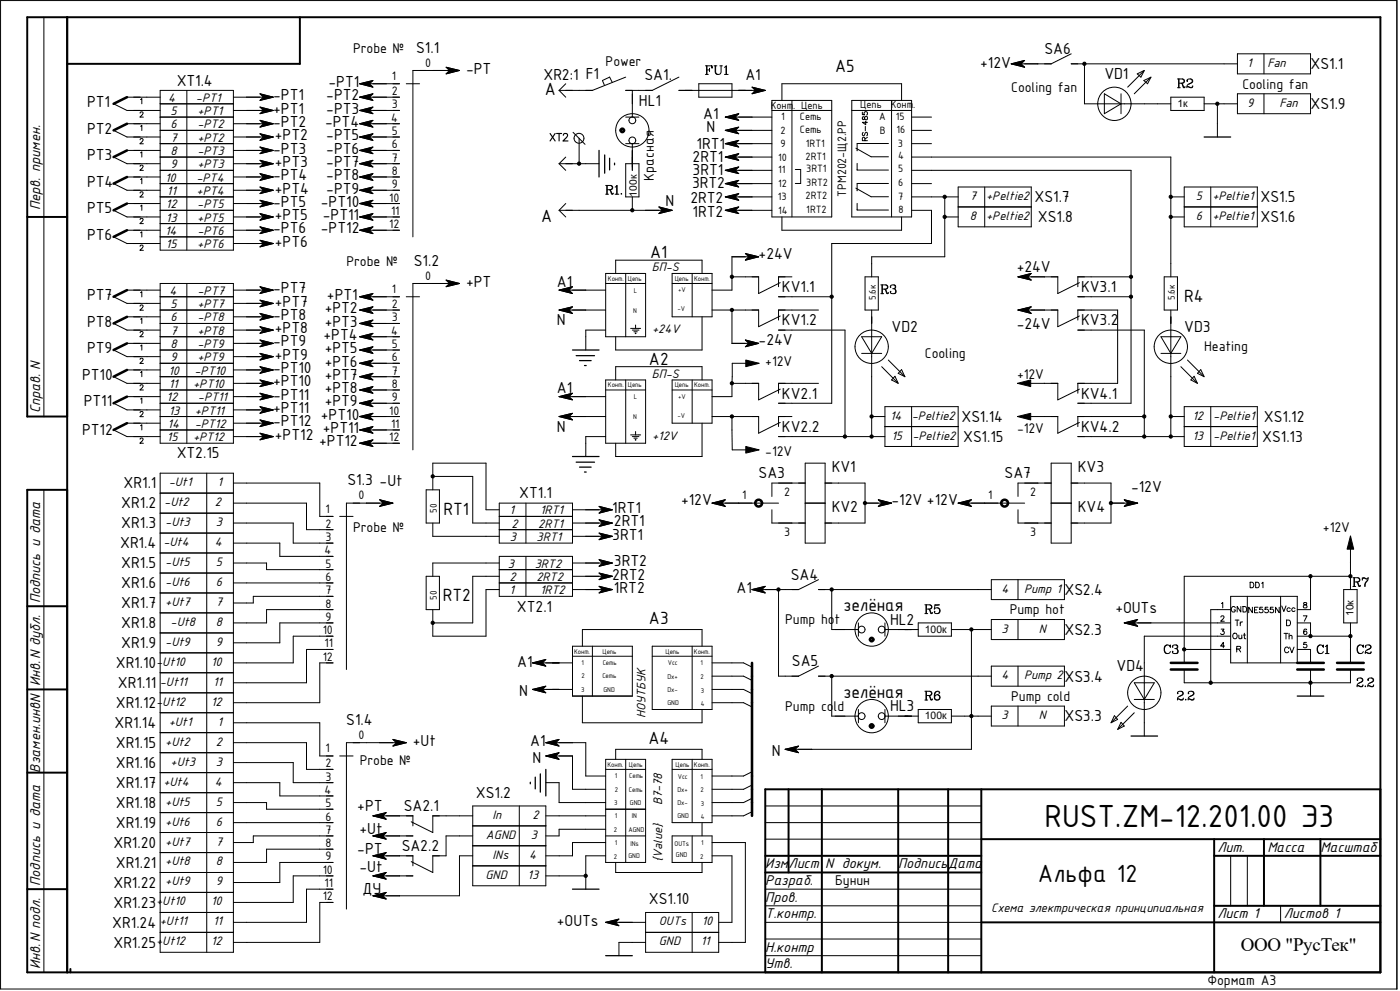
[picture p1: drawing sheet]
<svg xmlns="http://www.w3.org/2000/svg" width="420mm" height="297mm" viewBox="0 0 420 297" stroke-linecap="round" stroke-linejoin="round" font-family="sans-serif">
<defs><g id="words">
<text font-size="10.3" x="313.4" y="247.8">RUST.ZM-12.201.00 Э3</text>
<text font-size="8" x="311.4" y="264.4">Альфа 12</text>
<g font-size="5.7">
<text x="250.6" y="21.6">A5</text>
<text x="163.4" y="28.6">A</text>
<text x="162.4" y="66.5">A</text>
<text x="195.1" y="77.5">A1</text>
<text x="355.3" y="90.5">R4</text>
<text x="194.7" y="109.3">A2</text>
<text x="133.1" y="154.3">RT1</text>
<text x="132.8" y="180.2">RT2</text>
<text x="253" y="183.2">зелёная</text>
<text x="194.7" y="187.2">A3</text>
<text x="253" y="209.1">зелёная</text>
<text x="194.5" y="223.1">A4</text>
<text x="372.2" y="285">ООО &quot;РусТек&quot;</text>
</g>
<g font-size="5.2">
<text x="313.4" y="16.1">SA6</text>
<text x="139.8" y="22.1">-PT</text>
<text x="294" y="20.2">+12V</text>
<text x="331.3" y="23.7">VD1</text>
<text x="393.1" y="20.7">XS1.1</text>
<text x="53" y="25.7">XT1.4</text>
<text x="98.6" y="26.1">-PT1</text>
<text x="163" y="24.1">XR2:1 F1</text>
<text x="193.3" y="24.1">SA1.</text>
<text x="223.6" y="24.1">A1</text>
<text x="26.1" y="32">PT1</text>
<text x="82" y="30.1">-PT1</text>
<text x="82" y="34">+PT1</text>
<text x="97.9" y="34">-PT3</text>
<text x="97.9" y="30.1">-PT2</text>
<text x="191.7" y="31.7">HL1</text>
<text x="211" y="35.6">A1</text>
<text x="393.1" y="32.7">XS1.9</text>
<text x="26.1" y="40">PT2</text>
<text x="82" y="38">-PT2</text>
<text x="97.5" y="38">-PT4</text>
<text x="212" y="39.7">N</text>
<text x="82" y="46">-PT3</text>
<text x="82.5" y="42">+PT2</text>
<text x="97.9" y="46">-PT6</text>
<text x="97.9" y="42">-PT5</text>
<text x="209" y="44.5">1RT1</text>
<text x="26.1" y="48">PT3</text>
<text x="82" y="54">-PT4</text>
<text x="82.5" y="50">+PT3</text>
<text x="97.9" y="54">-PT8</text>
<text x="97.9" y="50">-PT7</text>
<text x="207.8" y="48.5">2RT1</text>
<text x="207.8" y="52.5">3RT1</text>
<text x="26.1" y="56">PT4</text>
<text x="82.5" y="58">+PT4</text>
<text x="97.9" y="58">-PT9</text>
<text x="207.6" y="56.5">3RT2</text>
<text x="26.1" y="64">PT5</text>
<text x="82" y="62">-PT5</text>
<text x="82.5" y="66">+PT5</text>
<text x="96.3" y="62">-PT10</text>
<text x="96.9" y="66">-PT11</text>
<text x="199.6" y="61.6">N</text>
<text x="207.1" y="61">2RT2</text>
<text x="207.8" y="65">1RT2</text>
<text x="310.3" y="60.6">XS1.7</text>
<text x="378.2" y="60.6">XS1.5</text>
<text x="26.1" y="71.9">PT6</text>
<text x="82" y="69.9">-PT6</text>
<text x="96.3" y="69.9">-PT12</text>
<text x="311.4" y="66.6">XS1.8</text>
<text x="378.2" y="66.6">XS1.6</text>
<text x="82.5" y="74">+PT6</text>
<text x="227.6" y="77.6">+24V</text>
<text x="124.2" y="79.6">S1.2</text>
<text x="305" y="81.6">+24V</text>
<text x="26.1" y="89.9">PT7</text>
<text x="82" y="87.9">-PT7</text>
<text x="98.1" y="89.9">+PT1</text>
<text x="139.8" y="85.9">+PT</text>
<text x="167.1" y="85.9">A1</text>
<text x="234.6" y="87.5">KV1.1</text>
<text x="324.3" y="87.5">KV3.1</text>
<text x="82" y="95.9">-PT8</text>
<text x="82.5" y="91.9">+PT7</text>
<text x="97.4" y="93.9">+PT2</text>
<text x="26.1" y="97.9">PT8</text>
<text x="82.5" y="99.9">+PT8</text>
<text x="97.1" y="101.9">+PT4</text>
<text x="97.4" y="97.9">+PT3</text>
<text x="167.1" y="97.5">N</text>
<text x="234.6" y="97.5">KV1.2</text>
<text x="267.5" y="99.5">VD2</text>
<text x="305" y="98.5">-24V</text>
<text x="324.3" y="97.5">KV3.2</text>
<text x="355.3" y="99.5">VD3</text>
<text x="26.1" y="105.8">PT9</text>
<text x="82" y="103.8">-PT9</text>
<text x="82.5" y="107.9">+PT9</text>
<text x="97.4" y="105.8">+PT5</text>
<text x="227.6" y="103.5">-24V</text>
<text x="24.6" y="113.8">PT10</text>
<text x="82" y="111.8">-PT10</text>
<text x="97.4" y="109.9">+PT6</text>
<text x="97.4" y="113.8">+PT7</text>
<text x="82" y="115.8">+PT10</text>
<text x="82" y="119.8">-PT11</text>
<text x="97.4" y="117.8">+PT8</text>
<text x="167.1" y="117.8">A1</text>
<text x="234.6" y="119.5">KV2.1</text>
<text x="324.3" y="119.5">KV4.1</text>
<text x="25.1" y="121.8">PT11</text>
<text x="82" y="123.8">+PT11</text>
<text x="96.3" y="125.8">+PT10</text>
<text x="97.4" y="121.8">+PT9</text>
<text x="24.6" y="130.3">PT12</text>
<text x="82" y="127.8">-PT12</text>
<text x="82.5" y="131.8">+PT12</text>
<text x="96.9" y="129.8">+PT11</text>
<text x="167.1" y="129.5">N</text>
<text x="234.6" y="129.5">KV2.2</text>
<text x="288.4" y="126.4">XS1.14</text>
<text x="324.3" y="129.5">KV4.2</text>
<text x="379.2" y="126.4">XS1.12</text>
<text x="53" y="137.4">XT2.15</text>
<text x="95.8" y="133.8">+PT12</text>
<text x="288.9" y="132.4">XS1.15</text>
<text x="378.7" y="132.4">XS1.13</text>
<text x="227.6" y="143.4">SA3</text>
<text x="249.5" y="141.4">KV1</text>
<text x="301.4" y="143.4">SA7</text>
<text x="323.3" y="141.4">KV3</text>
<text x="37" y="146.4">XR1.1</text>
<text x="104.2" y="145.4">S1.3 -Ut</text>
<text x="155.7" y="149.4">XT1.1</text>
<text x="339.3" y="147.4">-12V</text>
<text x="36.4" y="152.4">XR1.2</text>
<text x="183.7" y="153.7">1RT1</text>
<text x="204.3" y="151.4">+12V</text>
<text x="249.5" y="153.4">KV2</text>
<text x="267.5" y="151.4">-12V +12V</text>
<text x="323.3" y="153.4">KV4</text>
<text x="36.4" y="158.4">XR1.3</text>
<text x="183.7" y="161.7">3RT1</text>
<text x="184.2" y="157.7">2RT1</text>
<text x="36" y="164.3">XR1.4</text>
<text x="36.4" y="170.3">XR1.5</text>
<text x="183.7" y="173.7">2RT2</text>
<text x="184.2" y="169.7">3RT2</text>
<text x="237.2" y="173.7">SA4</text>
<text x="36.4" y="176.3">XR1.6</text>
<text x="184.2" y="177.7">1RT2</text>
<text x="220.9" y="177.8">A1</text>
<text x="319.3" y="178.3">XS2.4</text>
<text x="36.4" y="182.3">XR1.7</text>
<text x="155.1" y="183.3">XT2.1</text>
<text x="334.6" y="183.6">+OUTs</text>
<text x="36.4" y="188.3">XR1.8</text>
<text x="267" y="187.3">HL2</text>
<text x="319.3" y="190.3">XS2.3</text>
<text x="36.4" y="194.3">XR1.9</text>
<text x="34.7" y="200.2">XR1.10</text>
<text x="155.1" y="199.8">A1</text>
<text x="237.6" y="199.6">SA5</text>
<text x="334.9" y="201.3">VD4</text>
<text x="35.4" y="206.2">XR1.11</text>
<text x="155.8" y="208.7">N</text>
<text x="319.3" y="204.3">XS3.4</text>
<text x="34.7" y="212.2">XR1.12</text>
<text x="267" y="213.2">HL3</text>
<text x="34.4" y="218.2">XR1.14</text>
<text x="103.9" y="217.2">S1.4</text>
<text x="319.3" y="216.2">XS3.3</text>
<text x="34.7" y="224.2">XR1.15</text>
<text x="123.9" y="223.5">+Ut</text>
<text x="159.1" y="223.7">A1</text>
<text x="231.6" y="226.7">N</text>
<text x="34.7" y="230.2">XR1.16</text>
<text x="159.8" y="228.7">N</text>
<text x="34.7" y="236.2">XR1.17</text>
<text x="142.8" y="239.1">XS1.2</text>
<text x="34.7" y="242.1">XR1.18</text>
<text x="107.2" y="243">+PT</text>
<text x="121.2" y="243.1">SA2.1</text>
<text x="34.7" y="248.1">XR1.19</text>
<text x="107.9" y="250">+Ut</text>
<text x="34" y="254.1">XR1.20</text>
<text x="107.2" y="255.9">-PT</text>
<text x="120.5" y="255.1">SA2.2</text>
<text x="34.7" y="260.1">XR1.21</text>
<text x="107.9" y="261.5">-Ut</text>
<text x="34" y="266.1">XR1.22</text>
<text x="108.7" y="268.1">ДУ</text>
<text x="34" y="272.1">XR1.23</text>
<text x="194.6" y="271.1">XS1.10</text>
<text x="33.7" y="278">XR1.24</text>
<text x="167" y="277.4">+OUTs</text>
<text x="34" y="284">XR1.25</text>
</g>
<g font-size="4.6">
<text x="105.9" y="15.9">Probe № S1.1</text>
<text x="181.7" y="19.9">Power</text>
<text x="303.4" y="27.5">Cooling fan</text>
<text x="372.7" y="26.5">Cooling fan</text>
<text x="196.2" y="54.2" transform="rotate(-90 196.2 54.2)">Красная</text>
<text x="12" y="63" transform="rotate(-90 12 63)">Перв. примен.</text>
<text x="103.9" y="79.8">Probe №</text>
<text x="277.5" y="107.3">Cooling</text>
<text x="361.2" y="105.3">Heating</text>
<text x="229.6" y="109.6">+12V</text>
<text x="305.1" y="113.7">+12V</text>
<text x="12" y="123.9" transform="rotate(-90 12 123.9)">Справ. N</text>
<text x="305.1" y="129.6">-12V</text>
<text x="229.6" y="136.6">-12V</text>
<text x="105.9" y="159.5">Probe №</text>
<text x="396.8" y="159.5">+12V</text>
<text x="12" y="180.7" transform="rotate(-90 12 180.7)">Подпись и дата</text>
<text x="302.9" y="184.1">Pump hot</text>
<text x="235.5" y="187.1">Pump hot</text>
<text x="12" y="205.7" transform="rotate(-90 12 205.7)">Инв.N дубл.</text>
<text x="235.5" y="213">Pump cold</text>
<text x="303.4" y="210.1">Pump cold</text>
<text x="12" y="231.6" transform="rotate(-90 12 231.6)">Взамен.инв.N</text>
<text x="107.9" y="229.4">Probe №</text>
<text x="365.2" y="255.3">Лит.</text>
<text x="380.2" y="255.3">Масса</text>
<text x="396.1" y="255.3">Масштаб</text>
<text x="229.6" y="260.3">ИзмЛист</text>
<text x="247.5" y="260.3">N докум.</text>
<text x="269.5" y="260.3">ПодписьДата</text>
<text x="12" y="265.5" transform="rotate(-90 12 265.5)">Подпись и дата</text>
<text x="229.6" y="265.3">Разраб.</text>
<text x="250.5" y="265.3">Бунин</text>
<text x="229.6" y="270.3">Пров.</text>
<text x="229.6" y="275.2">Т.контр.</text>
<text x="365.2" y="275.2">Лист 1</text>
<text x="385.1" y="275.2">Листов 1</text>
<text x="229.6" y="285.2">Н.контр</text>
<text x="12" y="290.4" transform="rotate(-90 12 290.4)">Инв.N подл.</text>
<text x="229.6" y="290.2">Утв.</text>
<text x="362.2" y="295.2">Формат А3</text>
</g>
<g font-size="4">
<text x="127.5" y="20">0</text>
<text x="374.2" y="20">1</text>
<text x="380.2" y="20">Fan</text>
<text x="117.6" y="24">1</text>
<text x="117.6" y="28.5">2</text>
<text x="50.4" y="30.5">4</text>
<text x="51.2" y="34.5">5</text>
<text x="58.8" y="30.5">-PT1</text>
<text x="59.3" y="34.5">+PT1</text>
<text x="117.6" y="32.5">3</text>
<text x="374.2" y="32">9</text>
<text x="383.8" y="32">Fan</text>
<text x="51.1" y="38.5">6</text>
<text x="59.2" y="38.5">-PT2</text>
<text x="117.3" y="36.5">4</text>
<text x="117.6" y="40.5">5</text>
<text x="51.1" y="46.4">8</text>
<text x="51.1" y="42.5">7</text>
<text x="59.2" y="46.4">-PT3</text>
<text x="59.2" y="42.5">+PT2</text>
<text x="117.6" y="44.5">6</text>
<text x="51.1" y="50.5">9</text>
<text x="59.2" y="50.5">+PT3</text>
<text x="117.6" y="48.5">7</text>
<text x="117.6" y="52.5">8</text>
<text x="49.5" y="54.4">10</text>
<text x="50.1" y="58.4">11</text>
<text x="58.9" y="54.4">-PT4</text>
<text x="59" y="58.4">+PT4</text>
<text x="117.6" y="56.4">9</text>
<text x="253.8" y="59" transform="rotate(-90 253.8 59)">TPM202-Щ2.РР</text>
<text x="290.9" y="59.9">7 +Peltie2</text>
<text x="358.7" y="59.9">5</text>
<text x="363.7" y="59.9">+Peltie1</text>
<text x="49.8" y="62.4">12</text>
<text x="59.2" y="62.4">-PT5</text>
<text x="116.8" y="60.4">10</text>
<text x="117.3" y="64.4">11</text>
<text x="290.9" y="65.9">8</text>
<text x="295.9" y="65.9">+Peltie2</text>
<text x="358.7" y="65.9">6</text>
<text x="363.7" y="65.9">+Peltie1</text>
<text x="49.5" y="70.4">14</text>
<text x="49.8" y="66.4">13</text>
<text x="59.2" y="66.4">+PT5</text>
<text x="59.2" y="70.4">-PT6</text>
<text x="116.8" y="68.4">12</text>
<text x="49.8" y="74.4">15</text>
<text x="59.2" y="74.4">+PT6</text>
<text x="127.5" y="83.9">0</text>
<text x="195.5" y="81.4">БП-S</text>
<text x="50.9" y="88.3">4</text>
<text x="59.2" y="88.3">-PT7</text>
<text x="117.6" y="87.8">1</text>
<text x="51.1" y="92.3">5</text>
<text x="59.2" y="92.3">+PT7</text>
<text x="117.6" y="92.3">2</text>
<text x="51.1" y="100.3">7</text>
<text x="51.1" y="96.3">6</text>
<text x="59.2" y="100.3">+PT8</text>
<text x="59.2" y="96.3">-PT8</text>
<text x="117.3" y="100.3">4</text>
<text x="117.6" y="96.3">3</text>
<text x="195.7" y="99.8">+24V</text>
<text x="51.1" y="104.3">8</text>
<text x="59.2" y="104.3">-PT9</text>
<text x="117.6" y="104.3">5</text>
<text x="50.5" y="112.3">10</text>
<text x="51.1" y="108.3">9</text>
<text x="58.4" y="112.3">-PT10</text>
<text x="59.2" y="108.3">+PT9</text>
<text x="117.6" y="108.3">6</text>
<text x="117.6" y="112.3">7</text>
<text x="195.5" y="113.3">БП-S</text>
<text x="50.6" y="116.3">11</text>
<text x="58" y="116.3">+PT10</text>
<text x="117.6" y="116.3">8</text>
<text x="50" y="120.3">12</text>
<text x="50.6" y="124.2">13</text>
<text x="58.5" y="124.2">+PT11</text>
<text x="59.4" y="120.3">-PT11</text>
<text x="116.8" y="124.2">10</text>
<text x="117.6" y="120.3">9</text>
<text x="267" y="125.7">14</text>
<text x="273.5" y="125.7">-Peltie2</text>
<text x="357.7" y="125.7">12</text>
<text x="364" y="125.7">-Peltie1</text>
<text x="50.3" y="128.2">14</text>
<text x="58.4" y="128.2">-PT12</text>
<text x="117.3" y="128.2">11</text>
<text x="195.7" y="131.7">+12V</text>
<text x="267.5" y="131.7">15</text>
<text x="273.7" y="131.7">-Peltie2</text>
<text x="357.7" y="131.7">13</text>
<text x="364" y="131.7">-Peltie1</text>
<text x="50.1" y="132.2">15</text>
<text x="57.9" y="132.2">+PT12</text>
<text x="116.8" y="132.2">12</text>
<text x="50.6" y="145.7">-Ut1</text>
<text x="65.3" y="145.7">1</text>
<text x="107.6" y="149.7">0</text>
<text x="222.6" y="149.7">1</text>
<text x="235.2" y="148.6">2</text>
<text x="296.4" y="149.7">1</text>
<text x="309" y="148.6">2</text>
<text x="49.3" y="151.7">-Ut2</text>
<text x="64.4" y="151.7">2</text>
<text x="97.6" y="153.7">1</text>
<text x="152.9" y="154.2">1</text>
<text x="162" y="154.2">1RT1</text>
<text x="49.6" y="157.6">-Ut3</text>
<text x="64.7" y="157.6">3</text>
<text x="97.6" y="158.2">2</text>
<text x="153.4" y="158.2">2</text>
<text x="161.5" y="158.2">2RT1</text>
<text x="235.2" y="160.6">3</text>
<text x="309" y="160.6">3</text>
<text x="49" y="163.7">-Ut4</text>
<text x="64.5" y="163.7">4</text>
<text x="97.4" y="166.2">4</text>
<text x="97.6" y="162.1">3</text>
<text x="152.9" y="162.1">3</text>
<text x="161" y="162.1">3RT1</text>
<text x="49.6" y="169.6">-Ut5</text>
<text x="64.7" y="169.6">5</text>
<text x="97.6" y="170.1">5</text>
<text x="152.4" y="170.1">3</text>
<text x="160.4" y="170.1">3RT2</text>
<text x="49.6" y="175.6">-Ut6</text>
<text x="64.7" y="175.6">6</text>
<text x="97.6" y="174.1">6</text>
<text x="97.6" y="178.1">7</text>
<text x="152.9" y="174.1">2</text>
<text x="152.9" y="178.1">1</text>
<text x="160.9" y="174.1">2RT2</text>
<text x="162" y="178.1">1RT2</text>
<text x="300.4" y="177.6">4</text>
<text x="307.2" y="177.6">Pump 1</text>
<text x="49.6" y="181.6">+Ut7</text>
<text x="64.7" y="181.6">7</text>
<text x="97.6" y="182.1">8</text>
<text x="51.2" y="187.6">-Ut8</text>
<text x="64.8" y="187.6">8</text>
<text x="96.8" y="190.1">10</text>
<text x="97.6" y="186.1">9</text>
<text x="300.4" y="189.6">3</text>
<text x="311.6" y="189.6">N</text>
<text x="49.6" y="193.5">-Ut9</text>
<text x="64.7" y="193.5">9</text>
<text x="97.3" y="194.1">11</text>
<text x="46.9" y="199.6">-Ut10</text>
<text x="63.3" y="199.6">10</text>
<text x="96.8" y="198">12</text>
<text x="300.4" y="203.5">4</text>
<text x="307.2" y="203.5">Pump 2</text>
<text x="48" y="205.5">-Ut11</text>
<text x="63.9" y="205.5">11</text>
<text x="46.9" y="211.5">-Ut12</text>
<text x="63.3" y="211.5">12</text>
<text x="193.7" y="215.2" transform="rotate(-90 193.7 215.2)">НОУТБУК</text>
<text x="300.4" y="215.5">3</text>
<text x="311.6" y="215.5">N</text>
<text x="50.6" y="217.5">+Ut1</text>
<text x="65.3" y="217.5">1</text>
<text x="107.6" y="221.5">0</text>
<text x="49.6" y="223.5">+Ut2</text>
<text x="64.7" y="223.5">2</text>
<text x="97.6" y="225.5">1</text>
<text x="51.2" y="229.5">+Ut3</text>
<text x="64.8" y="229.5">3</text>
<text x="97.6" y="230">2</text>
<text x="97.6" y="234">3</text>
<text x="49" y="235.5">+Ut4</text>
<text x="64.5" y="235.5">4</text>
<text x="97.4" y="238">4</text>
<text x="49.6" y="241.4">+Ut5</text>
<text x="64.7" y="241.4">5</text>
<text x="97.6" y="241.9">5</text>
<text x="97.6" y="245.9">6</text>
<text x="147.8" y="245.4">In</text>
<text x="159.8" y="245.4">2</text>
<text x="198.7" y="241.4" transform="rotate(-90 198.7 241.4)">В7-78</text>
<text x="49.6" y="247.4">+Ut6</text>
<text x="64.7" y="247.4">6</text>
<text x="97.6" y="249.9">7</text>
<text x="145.8" y="251.4">AGND</text>
<text x="159.2" y="251.4">3</text>
<text x="49.6" y="253.4">+Ut7</text>
<text x="64.7" y="253.4">7</text>
<text x="97.6" y="257.9">9</text>
<text x="97.6" y="253.9">8</text>
<text x="147.8" y="257.4">INs</text>
<text x="158.8" y="257.4">4</text>
<text x="49.6" y="259.4">+Ut8</text>
<text x="64.7" y="259.4">8</text>
<text x="96.8" y="261.9">10</text>
<text x="145.7" y="263.4">GND</text>
<text x="158.3" y="263.4">13</text>
<text x="198.7" y="258.5" transform="rotate(-90 198.7 258.5)">{Value}</text>
<text x="49.6" y="265.4">+Ut9</text>
<text x="64.7" y="265.4">9</text>
<text x="96.8" y="269.9">12</text>
<text x="97.3" y="265.9">11</text>
<text x="46.9" y="271.4">+Ut10</text>
<text x="63.3" y="271.4">10</text>
<text x="297.4" y="273.3">Схема электрическая принципиальная</text>
<text x="48" y="277.3">+Ut11</text>
<text x="63.9" y="277.3">11</text>
<text x="197.7" y="277.3">OUTs</text>
<text x="210.5" y="277.3">10</text>
<text x="46.9" y="283.3">+Ut12</text>
<text x="63.3" y="283.3">12</text>
<text x="197.7" y="283.3">GND</text>
<text x="210.3" y="283.3">11</text>
</g>
<g font-size="3.4">
<text x="231.2" y="32.6">Конт. Цепь</text>
<text x="240" y="35.9">Сеть</text>
<text x="258" y="32.5">Цепь</text>
<text x="267.2" y="32.5">Конт.</text>
<text x="234.1" y="40.3">2</text>
<text x="234.3" y="36.1">1</text>
<text x="240" y="40">Сеть</text>
<text x="263.7" y="36.1">A</text>
<text x="263.9" y="40.1">B</text>
<text x="268.7" y="36.1">15</text>
<text x="268.9" y="39.9">16</text>
<text x="234.1" y="44.2">9</text>
<text x="241.8" y="44.1">1RT1</text>
<text x="269.3" y="44.2">3</text>
<text x="269.4" y="47.8">4</text>
<text x="233.4" y="48.2">10</text>
<text x="233.4" y="51.9">11</text>
<text x="241.7" y="48">2RT1</text>
<text x="241.9" y="51.6">3RT1</text>
<text x="269.4" y="51.6">5</text>
<text x="233.3" y="59.9">13</text>
<text x="233.4" y="55.9">12</text>
<text x="241.7" y="59.5">2RT2</text>
<text x="241.9" y="55.8">3RT2</text>
<text x="269.4" y="55.8">6</text>
<text x="233.4" y="64">14</text>
<text x="241.9" y="63.8">1RT2</text>
<text x="269.4" y="60">7</text>
<text x="269.5" y="63.9">8</text>
</g>
<g font-size="3.1">
<text x="353.2" y="32">1к</text>
<text x="191" y="59" transform="rotate(-90 191 59)">100к</text>
<text x="262.7" y="90" transform="rotate(-90 262.7 90)">5.6к</text>
<text x="352.5" y="90" transform="rotate(-90 352.5 90)">5.6к</text>
<text x="131.1" y="153.8" transform="rotate(-90 131.1 153.8)">50</text>
<text x="131.1" y="179.7" transform="rotate(-90 131.1 179.7)">50</text>
<text x="406.1" y="184.7" transform="rotate(-90 406.1 184.7)">10к</text>
<text x="277.5" y="189.6">100к</text>
<text x="277.5" y="215.5">100к</text>
</g>
<g font-size="2.2">
<text x="182.4" y="84.2">Конт.</text>
<text x="188.3" y="84.1">Цепь</text>
<text x="190.1" y="87.8">L</text>
<text x="202.4" y="84.2">Цепь</text>
<text x="203.5" y="87.6">+V</text>
<text x="208.2" y="84.2">Конт.</text>
<text x="189.9" y="93.7">N</text>
<text x="203.3" y="93.3">-V</text>
<text x="182.4" y="116.1">Конт.</text>
<text x="188.3" y="116">Цепь</text>
<text x="190.1" y="119.7">L</text>
<text x="202.4" y="116.1">Цепь</text>
<text x="203.5" y="119.5">+V</text>
<text x="208.2" y="116.1">Конт.</text>
<text x="189.9" y="125.6">N</text>
<text x="203.3" y="125.2">-V</text>
<text x="172.2" y="196">Конт.</text>
<text x="180.7" y="196">Цепь</text>
<text x="199.6" y="196">Цепь</text>
<text x="208.2" y="196">Конт.</text>
<text x="174.4" y="199.2">1</text>
<text x="174.4" y="203.3">2</text>
<text x="180.7" y="203.3">Сеть</text>
<text x="180.8" y="199.2">Сеть</text>
<text x="200.2" y="203.5">Dx+</text>
<text x="200.4" y="199.4">Vcc</text>
<text x="210.1" y="199.4">1</text>
<text x="210.1" y="203.5">2</text>
<text x="174.3" y="207.3">3</text>
<text x="181" y="207.3">GND</text>
<text x="200.2" y="207.3">Dx-</text>
<text x="210.2" y="207.6">3</text>
<text x="200.2" y="211.4">GND</text>
<text x="210.2" y="211.5">4</text>
<text x="182.2" y="230">Конт.</text>
<text x="184.4" y="233.1">1</text>
<text x="188.7" y="230">Цепь</text>
<text x="188.8" y="233.1">Сеть</text>
<text x="202.6" y="230">Цепь</text>
<text x="203.3" y="233.3">Vcc</text>
<text x="208.2" y="230">Конт.</text>
<text x="210.1" y="233.3">1</text>
<text x="184.4" y="237.2">2</text>
<text x="188.7" y="237.2">Сеть</text>
<text x="203.2" y="237.4">Dx+</text>
<text x="210.1" y="237.4">2</text>
<text x="184.3" y="241.2">3</text>
<text x="184.4" y="245.3">1</text>
<text x="189" y="241.2">GND</text>
<text x="189.5" y="245.1">IN</text>
<text x="203.2" y="245.3">GND</text>
<text x="203.2" y="241.2">Dx-</text>
<text x="210.2" y="241.5">3</text>
<text x="210.2" y="245.4">4</text>
<text x="184.1" y="249.4">2</text>
<text x="188.6" y="249.5">AGND</text>
<text x="184.1" y="257.3">2</text>
<text x="184.4" y="253.3">1</text>
<text x="188.5" y="257.3">GND</text>
<text x="189.1" y="253.6">INs</text>
<text x="202.4" y="253.5">OUTs</text>
<text x="202.8" y="256.8">GND</text>
<text x="210.1" y="257.3">2</text>
<text x="210.4" y="253.3">1</text>
</g>
</g></defs>
<g fill="none" stroke="#000" stroke-width=".3">
<path d="M.2 .2h418.9v296.2h-418.9zM13.2 5.2v119.6M211.6 19.7h2v.7l-.1-.7M212 19.7v2.6M212.1 19.7v2.6M214.2 19.7h.9M214.5 19.7v1.9a.91 .91 0 0 0 .9 .7 .91 .91 0 0 0 .9-.7v-1.9M214.7 19.7v1.9l.1 .4 .5 .3M215.9 19.7h.8M217.8 19.8v2.5M303.4 19.1l4 1.1M307.4 18.1l-4 1"/>
<path d="M321.4 16.1l-6.1 3h-11.9M321.4 19.1h49.8M325.3 19.1v12h25.9M371.2 16.1h21.9v6h-21.9zM379.2 16.1v6M34.1 39.1l4 2h9.9M34.1 31.1l4 2h9.9M38.1 37.1h9.9M38.1 29.1h9.9M42 33.9l.3-.4 .6 .3-.2 .6-.7 .7h1M42.2 37.8l.3-.3v1.6M42.2 29.8l.3-.3v1.6"/>
<path d="M48 27.1h22v47.9h-22zM48 31.1h22M48 35.1h22M48 39.1h22M56 27.1v47.9M70 37.1h12M70 29.1h12M70 33.1h12M78 36.1l4 1M78 28.1l4 1M78 32.1l4 1M82 37.1l-4 1"/>
<path d="M82 29.1l-4 1M82 33.1l-4 1M107.9 37.1h11.9M107.9 29.1h11.9M107.9 33.1h11.9M107.9 37.1l4 1M107.9 25.1h11.9M107.9 25.1l4 1M107.9 33.1l4 1M107.9 29.1l4 1M111.9 36.1l-4 1M111.9 24.1l-4 1"/>
<path d="M111.9 32.1l-4 1M111.9 28.1l-4 1M121.9 25.1h4M133.8 20.2l4 .9M137.8 21.1h-13.9v49.9M137.8 21.1l-4 1M167.7 27.1l2 2M169.7 25.1l-2 2M171.9 39.7l3.6 3.6M183.7 24.7l-.8-1.6-2.2 1 .6 1.4M187.7 23.1l-10 4h-10M187.7 35.1h4"/>
<path d="M189.7 27.1v8M203.7 23.1l-8 4h-8M203.7 27.1h25.9M209.6 25.1h10v4h-10zM211.6 22.3h.9M212.1 21h.8M212.9 20.4v1.1M217.3 20.2l.6-.5v2.6M217.3 22.3h1.1M217.6 35.1h14M217.6 35.1l4 1M217.6 39.1h14"/>
<path d="M217.6 39.1l4 1M221.6 34.1l-4 1M221.6 38.1l-4 1M225.6 26.1l4 1M229.6 27.1l-4 1M231.6 30.1h17.9v34.9h-17.9zM231.6 33.1h17.9M234.6 30.1v-5h35.9v5M237.6 30.1v34.9M255.5 30.1h18v34.9h-18zM255.5 33.1h18M258.7 33.6v.7l.7 .1a.55 .55 0 0 1-.1-.8 .55 .55 0 0 1 .8 .1 .55 .55 0 0 1-.1 .8"/>
<path d="M258.8 35.1l-.1 .5 .4 .3 .6-1a.51 .51 0 0 1 .5 .5 .51 .51 0 0 1-.5 .5l-.5-.8zM259 39.7l-.3 .3 .1 .6h.4l.4-.8 .4-.1 .2 .3-.2 .7M259.6 37.9v1.3M259.7 36.3v1.1l-1-.7h1.5M267.5 30.1v34.9M273.5 35.1h5.9M273.5 39.1h5.9M331.3 28.1l5 3-5 3zM336.3 28.1v6M343.1 21.2l-1.9 .9 1.1 1 1-2-5 5M345.1 23.2l-1.9 .9 1.1 1 1-2-5 5M351.2 29.1h10v4h-10z"/>
<path d="M353.2 26.3h.9M353.2 23.7h1.5l.6 .5-.2 .6-1.4 .1M353.6 23.7v2.6M353.7 23.7v2.6M354.3 24.9l.4 .3 .4 .9h.4M354.6 25.1l.4 1.1 .3 .1 .2-.3M354.7 23.7l.5 .5-.1 .5-.4 .2M356.2 24.2l.1 .1h-.2a.88 .88 0 0 1 .9-.7 .88 .88 0 0 1 .8 .8l-.5 .5a1.24 1.24 0 0 0-1.2 1.4M357.2 23.7l.3 .2 .2 .5-1 .8M357.8 26l-.4 .2-1-.2-.3 .1M357.8 25.7l-.3 .6-1.1-.3M361.2 31.1h10"/>
<path d="M365.2 31.1v10M371.2 28.1h21.9v6h-21.9zM379.2 28.1v6M34.1 47.1l4 2h9.9M34.1 55l4 2h9.9M38.1 45.1h9.9M38.1 53h9.9M42 41.9l.3-.4 .6 .3-.2 .6-.7 .7h1M42 49.9l.3-.4 .6 .3-.2 .5-.7 .8h1M42 57.9l.3-.4 .6 .3-.2 .5-.7 .8h1M42.2 45.8l.3-.3v1.6M42.2 53.8l.3-.3v1.6"/>
<path d="M48 59h22M48 43.1h22M48 47.1h22M48 51.1h22M48 55h22M70 49.1h12M70 41.1h12M70 45.1h12M70 53h12M70 57h12M78 40.1l4 1M78 44.1l4 1"/>
<path d="M78 48l4 1.1M78 52l4 1M78 56l4 1M82 41.1l-4 1M82 45.1l-4 1M82 49.1l-4 .9M82 53l-4 1.1M82 57l-4 1M107.9 49.1h11.9M107.9 41.1h11.9M107.9 45.1h11.9M107.9 53h11.9"/>
<path d="M107.9 57h11.9M107.9 53l4 1.1M107.9 49.1l4 .9M107.9 45.1l4 1M107.9 41.1l4 1M107.9 57l4 1M111.9 52l-4 1M111.9 48l-4 1.1M111.9 44.1l-4 1M111.9 40.1l-4 1M111.9 56l-4 1M167.7 49.1h12"/>
<path d="M167.7 49.1l2 2M169.7 47.1l-2 2M173.7 41.4v7.7M181.7 58.2h.8M181.7 55.6h1.5l.6 .5-.2 .6-1.4 .2M182 55.6v2.6M182.2 55.6v2.6M182.8 56.9l.4 .2 .5 1 .2-.1M183 57l.4 1.1 .4 .1 .1-.3M183.2 55.6l.5 .5-.1 .5-.4 .3M184.5 56.1l.6-.5v2.6M184.5 58.2h1.1"/>
<path d="M185 55.7v2.5M186.4 58v.2zM187.7 49.1h4v9.9h-4zM187.7 43.1h4M189.7 43.1v8M189.7 59v4M217.6 59h14M217.6 43.1h14M217.6 43.1l4 1M217.6 47.1h14M217.6 47.1l4 .9M217.6 51.1h14"/>
<path d="M217.6 51.1l4 .9M217.6 55h14M217.6 55l4 1M217.6 59l4 1M221.6 42.1l-4 1M221.6 46.1l-4 1M221.6 50l-4 1.1M221.6 54.1l-4 .9M221.6 58l-4 1M238.6 50.8h1.6v4.2h-1.6M256.8 56.4l4.5 2.6h5.2M256.8 44.4l4.5 2.6h5.2"/>
<path d="M257.1 49v2h9.4M259.5 42.2l-.1-.9-.5-.1-.2 1h1.5M260.2 41.1l-.7 .6M266.5 43h-9.4v2.2M266.5 55h-9.4v2.2M273.5 47.1h77.7v35.9M273.5 51.1h65.8v69.8h-16M273.5 59h13.9M273.5 43.1h5.9M273.5 55h5.9M283.4 59v18h-21.9v6M287.4 56h22v12h-22z"/>
<path d="M295.4 56v12M351.2 59h4.1M355.3 56h21.9v12h-21.9zM363.2 56v12M34.1 71l4 2h9.9M34.1 63l4 2h9.9M38.1 69h9.9M38.1 61h9.9M42 73.8l.3-.4 .6 .3-.2 .6-.7 .7h1M42 65.8l.3-.4 .6 .3-.2 .6-.7 .7h1M42.2 69.8l.3-.3v1.5M42.2 61.8l.3-.3v1.5"/>
<path d="M48 63h22M48 67h22M48 71h22M70 69h12M70 73h12M70 61h12M70 65h12M78 72l4 1M78 68l4 1M78 64l4 1M78 60l4 1M82 73l-4 1"/>
<path d="M82 69l-4 1M82 65l-4 1M82 61l-4 1M107.9 69h11.9M107.9 61h11.9M107.9 65h11.9M107.9 65l4 1M107.9 69l4 1M107.9 61l4 1M111.9 64l-4 1M111.9 68l-4 1M111.9 60l-4 1"/>
<path d="M167.7 63h33.9M167.7 63l2 2M169.7 61l-2 2M197.7 62l3.9 1M201.6 63l-3.9 1M217.6 63h14M217.6 63l4 1M221.6 62l-4 1M223.6 76l4 1M227.6 77h-8v10h-6M227.6 77l-4 1M234.6 65v4h35.9v-4"/>
<path d="M257.1 61v1.9h9.4M273.5 63h5.9v10h-29.9v47.9h-15.9M283.4 65h4M287.4 62h22M351.2 65h4.1M355.3 62h21.9M34.1 96.9l4 2h9.9M34.1 88.9l4 2h9.9M38.1 95h9.9M38.1 87h9.9M42 99.7l.3-.3 .6 .3-.2 .5-.7 .7h1M42 91.8l.3-.4 .6 .3-.2 .5-.7 .8h1"/>
<path d="M42.2 95.7l.3-.3v1.5M42.2 87.7l.3-.3v1.6M48 92.9h22M48 85h22v47.8h-22zM48 88.9h22M48 96.9h22M56 85v47.8M70 95h12M70 98.9h12M70 87h12M70 90.9h12M78 97.9l4 1"/>
<path d="M78 93.9l4 1.1M78 85.9l4 1.1M78 90l4 .9M82 98.9l-4 1M82 95l-4 .9M82 87l-4 1M82 90.9l-4 1M107.9 92.9h11.9M107.9 88.9h11.9M107.9 96.9h11.9M107.9 96.9l4 1M107.9 88.9l4 1.1"/>
<path d="M107.9 92.9l4 1M111.9 95.9l-4 1M111.9 99.9l-4 1M111.9 88l-4 .9M111.9 91.9l-4 1M121.9 88.9h4M133.8 83.9l4 1.1M137.8 85h-13.9v49.8M137.8 85l-4 .9M167.7 92.9h14M167.7 87h14M167.7 92.9l4 1"/>
<path d="M167.7 87l4 1M171.7 91.9l-4 1M171.7 85.9l-4 1.1M181.7 98.9h-6v6M181.7 82h12v18.9h-12zM181.7 85h12M184.7 82v-4h25.9v4M187.7 82v18.9M189.2 98.4h3M189.7 98.9h2M190.2 99.4h1M190.7 97.4v1"/>
<path d="M201.6 82h12v13h-12zM201.6 85h12M207.6 82v13M210.6 95v9.9h-25.9v-4M213.6 92.9h14v5l6.5-3.2M219.6 92.9v10h8M219.6 83h8v5l6.5-3.3M233.6 98.9h19.9v32M233.6 88.9h15.9M237.6 83h-4v2.9M245.5 92.9h-11.9v3M259.5 83h4v9.9h-4z"/>
<path d="M261.5 92.9v38M264.2 85.4h1.5l.7 .5-.3 .6-1.4 .2M264.2 88h.9M264.6 85.4v2.6M264.7 85.4v2.6M265.3 86.7l.4 .2 .5 1 .3-.1M265.6 86.8l.4 1.1 .4 .1 .1-.3M265.7 85.4l.5 .5-.1 .5-.4 .3M267.2 85.9v.2l.1-.6a1 1 0 0 1 1.4 .3l-.1 .6-.8 .1M268.2 85.4l.4 .4-.2 .6-.2 .1a.75 .75 0 0 1 .6 .8 .75 .75 0 0 1-.6 .7l-.9-.1-.1-.6v.2M268.6 86.8a.77 .77 0 0 1-.4 1.2M305.4 92.9h11.9v5l6.5-3.2"/>
<path d="M305.4 83h11.9v5l6.5-3.3M305.4 92.9l4 1M305.4 83l4 .9M309.4 91.9l-4 1M309.4 82l-4 1M323.3 95.9v-3h12v22h-12v3M323.3 98.9h20v32M323.3 88.9h16M339.3 83h-16v2.9M349.2 83h4v9.9h-4zM351.2 92.9v38M34.1 112.9l4 2h9.9"/>
<path d="M34.1 104.9l4 2h9.9M38.1 102.9h9.9M38.1 118.9h9.9M38.1 110.9h9.9M42 107.7l.3-.3 .6 .3-.2 .5-.7 .7h1M42 115.7l.3-.4 .6 .3-.2 .6-.7 .7h1M42.2 103.7l.3-.3v1.5M42.2 119.6l.3-.3v1.6M42.2 111.6l.3-.3v1.6M48 104.9h22M48 108.9h22M48 112.9h22"/>
<path d="M48 116.9h22M48 100.9h22M70 114.9h12M70 102.9h12M70 106.9h12M70 118.9h12M70 110.9h12M78 109.9l4 1M78 105.9l4 1M78 113.9l4 1M78 101.9l4 1M78 117.9l4 1"/>
<path d="M82 110.9l-4 1M82 106.9l-4 1M82 114.9l-4 1M82 102.9l-4 1M82 118.9l-4 .9M107.9 104.9h11.9M107.9 104.9l4 1M107.9 108.9h11.9M107.9 108.9l4 1M107.9 112.9h11.9M107.9 112.9l4 1M107.9 116.9h11.9"/>
<path d="M107.9 116.9l4 1M107.9 100.9h11.9M107.9 100.9l4 1M111.9 103.9l-4 1M111.9 107.9l-4 1M111.9 111.9l-4 1M111.9 115.9l-4 1M111.9 119.8l-4 1.1M167.7 118.9h14M167.7 118.9l4 .9M171.7 117.9l-4 1M181.7 113.9h12v18.9h-12z"/>
<path d="M181.7 116.9h12M184.7 113.9v-4h25.9v4M187.7 113.9v18.9M201.6 113.9h12v12.9h-12zM201.6 116.9h12M207.6 113.9v12.9M219.6 114.9v4h-6M219.6 114.9h8v4.9l6.5-3.2M223.6 101.9l4 1M224.7 108.9h-5l-.1 6M227.6 102.9l-4 1M245.5 114.9h-11.9v3"/>
<path d="M258.5 100.9h6l-3 5zM258.5 105.9h6M264.5 109.9l5 5-2-1 1-1.1 .9 1.9M266.5 107.9l5 5-2-1 1-1.1 .9 1.9M308.3 114.9h9v4.9l6.5-3.2M348.3 100.9h5.9l-3 5zM348.3 105.9h5.9M354.2 109.9l5 5-1.9-1 .9-1.1 .9 1.9M356.2 107.9l5 5-2-1 1-1.1 .9 1.9M34.1 128.9l4 2h9.9M34.1 120.9l4 2h9.9M38.1 126.8h9.9"/>
<path d="M42 123.7l.3-.4 .6 .3-.2 .6-.7 .7h1M42 131.7l.3-.4 .6 .3-.2 .5-.7 .7h1M42.2 127.6l.3-.3v1.6M48 124.8h22M48 120.9h22M48 128.9h22M70 130.9h12M70 122.9h12M70 126.8h12M78 129.8l4 1.1M78 125.9l4 .9M78 121.9l4 1"/>
<path d="M82 130.9l-4 .9M82 126.8l-4 1M82 122.9l-4 1M107.9 124.8h11.9M107.9 120.9h11.9M107.9 132.8h11.9M107.9 132.8l4 1M107.9 124.8l4 1.1M107.9 128.9h11.9M107.9 128.9l4 .9M107.9 120.9l4 1M111.9 131.8l-4 1"/>
<path d="M111.9 123.9l-4 .9M111.9 127.8l-4 1.1M167.7 124.8h14M167.7 124.8l4 1.1M171.7 123.9l-4 .9M181.7 130.9h-6v5.9M189.2 130.3h3M189.7 130.9h2M190.2 131.3h1M190.7 129.3v1M210.6 126.8v10h-25.9v-4M213.6 124.8h14v5l6.5-3.2"/>
<path d="M219.6 124.8l.1 10h5M233.6 130.9h31.9M237.6 124.8h-4v3M241.6 138.8h5.9v24h-5.9zM261.5 124.8h4M265.5 121.9h21.9v11.9h-21.9zM265.5 127.8h21.9M273.5 121.9v11.9M308.3 124.8h9v5l6.5-3.2M315.3 138.8h6.1v24h-6.1zM323.3 130.9h32M343.3 124.8h-20v3"/>
<path d="M351.2 124.8h4.1M355.3 121.9h21.9v11.9h-21.9zM355.3 127.8h21.9M363.2 121.9v11.9M13.2 146.8v144.6M48 141.8h22v143.6h-22zM48 153.8h22M48 147.8h22M48 159.8h22M62 141.8v143.6M70 150.8h21.9v7.9h8M70 156.8h18v6h11.9"/>
<path d="M70 144.8h25.9v10h4M101.9 154.8h4M113.9 149.8l4 1M117.9 150.8h-14v49.9M117.9 150.8l-4 1M127.8 146.8h4v10h-4zM129.8 146.8v-8h16v14h4M129.8 156.8v3.9h20M129.8 142.8h12v14h8M149.8 158.7h21.9M149.8 150.8h21.9v12h-21.9zM149.8 154.8h21.9"/>
<path d="M157.8 150.8v12M171.7 156.8h12M171.7 152.8h12M179.7 155.8l4 1M179.7 159.8l4 .9M179.7 151.8l4 1M183.7 156.8l-4 1M183.7 152.8l-4 1M213.6 150.8h20M213.6 150.8l4 1M217.6 149.8l-4 1M231.6 152.8v4h10"/>
<path d="M241.6 144.8h-10v4M241.6 150.8h5.9M247.5 144.8h12v12h-12M259.5 150.8h8M263.5 149.8l4 1M267.5 150.8l-4 1M287.4 150.8h20M287.4 150.8l4 1M291.4 149.8l-4 1M305.4 152.8v4h9.9M315.3 144.8h-9.9v4M315.3 150.8h6.1"/>
<path d="M321.4 144.8h11.9v12h-11.9M333.3 150.8h8M337.3 149.8l4 1M341.3 150.8l-4 1M48 165.7h22M48 171.7h22M48 177.7h22M70 168.7h10v2h19.9M70 162.8h13.9v4h16M70 174.7h29.9M99.9 178.7h-23.9v2h-6M127.8 172.7h4v10h-4z"/>
<path d="M149.8 168.7h-20v4M149.8 176.7h-4v14h-16v-8M149.8 166.8h21.9v11.9h-21.9zM149.8 172.7h-8v14h-12M149.8 170.7h21.9M149.8 174.7h21.9M157.8 166.8v11.9M171.7 168.7h12M171.7 172.7h12M171.7 176.7h12M171.7 160.7h12M179.7 171.7l4 1"/>
<path d="M179.7 167.7l4 1M179.7 175.7l4 1M183.7 172.7l-4 1M183.7 168.7l-4 1M183.7 176.7l-4 1M183.7 160.7l-4 1.1M225.6 176.7l4 1M229.6 175.7l-4 1M233.6 176.7v25.9h6l5.9-3M245.5 173.7l-5.9 3h-14M245.5 176.7h51.9M249.5 176.7v12h8"/>
<path d="M297.4 173.7h21.9v6h-21.9zM305.4 173.7v6M369.2 178.7h20v20h-20zM374.2 178.7v20M375 174.5h.6a.88 .88 0 0 1 .6 .8 .88 .88 0 0 1-.6 .8h-.6zM376.7 174.5h.5a.88 .88 0 0 1 .6 .8 .88 .88 0 0 1-.6 .8h-.5zM378.5 174.8l.4-.3v1.6M384.2 178.7v20M393.1 172.7v10h-3.9M403.1 176.7h4v10h-4zM405.1 163.7v13M405.1 172.7h-49.8v26"/>
<path d="M405.8 175.8h.9M405.8 173.1h1.5l.7 .6-.3 .6-1.4 .1M406.2 173.1v2.7M406.3 173.1v2.7M407 174.4l.3 .3 .5 1 .3-.1M407.2 174.5l.4 1.2 .4 .1 .1-.4M407.3 173.1l.5 .6-.1 .5-.4 .2M408.7 173.7l.3-.6 .9 .4h.3l.2-.4-.1 .8a2.14 2.14 0 0 0-.8 1.9M408.7 173.1v.8M408.8 173.4l.5-.1 .6 .2M410.3 173.9a1.89 1.89 0 0 0-.9 1.9M48 189.7h22"/>
<path d="M48 183.7h22M48 195.7h22M99.9 182.7h-19.9v4h-10M99.9 186.7h-16v6h-13.9M99.9 194.6h-8v10h-21.9M99.9 190.7h-11.9v8h-18M99.9 198.7h-4v11.9h-25.9M159.8 198.7h11.9M159.8 198.7l3.9 .9M163.7 197.7l-3.9 1M171.7 193.7h18v14.9h-18zM171.7 196.7h18"/>
<path d="M174.7 193.7v-5h35.9v5M177.7 193.7v14.9M195.7 193.7h17.9v18.9h-17.9zM195.7 196.7h17.9M207.6 193.7v18.9M213.6 198.7h9.5l2.5 1.2M257.5 186.7v4M265.5 188.7h10M265.5 186.7v4M275.5 186.7h9.9v4h-9.9zM277.5 181.3h1.4l.7 .5-.3 .6-1.4 .1M277.5 183.9h.8"/>
<path d="M277.8 181.3v2.6M277.9 181.3v2.6M278.6 182.5l.3 .3 .4 .9h.4M278.8 182.7l.4 1.1 .4 .1 .1-.3M278.9 181.3l.5 .5-.1 .5-.4 .2M280.5 181.4l1.3-.1h-1.3l-.2 1.2a.93 .93 0 0 1 1.4-.2 .93 .93 0 0 1 0 1.4 .93 .93 0 0 1-1.4-.3l.1-.2v.2M281.3 182.2a.91 .91 0 0 1 .6 .8 .91 .91 0 0 1-.6 .9M285.4 188.7h12M291.4 188.7v35.9h-55.9M297.4 185.7h21.9v6h-21.9zM297.4 199.6h21.9v6.1h-21.9zM305.4 185.7v6"/>
<path d="M305.4 199.6v6.1M337.3 186.7h31.9M337.3 186.7l4 1M341.3 185.7l-4 1M350.1 193.3a1.44 1.44 0 0 0-.8 1.3 1.44 1.44 0 0 0 .8 1.3M351 193.6l.1 .4v-.7l-.1 .3a.98 .98 0 0 0-1.1-.3 .98 .98 0 0 0-.6 1 1.14 1.14 0 0 0 .2 1.2 1.14 1.14 0 0 0 1.2 .3l.4-.5M351.8 193.8v.2l.1-.6a1.06 1.06 0 0 1 1.4 .2l-.1 .7-.8 .1M352.8 193.3l.4 .3-.1 .7-.3 .1a.75 .75 0 0 1 .6 .7 .75 .75 0 0 1-.6 .8l-.9-.1-.1-.6v.2M353.2 194.6a.77 .77 0 0 1-.4 1.3M355.3 194.6h13.9M366.3 185l.3-.4h.4l.2 .3-.2 .5-.8 .8h1.1M366.4 188.6h.8l-.5 .5a.55 .55 0 0 1 .4 .9 .55 .55 0 0 1-.9-.1"/>
<path d="M366.4 180.9l.4-.3v1.6M367.4 193.6h-1.2l.8-1.1v1.6M369.2 190.7h-25.9v29.9M369.2 182.7h-6v21.9M370.5 185.8h1.2M370.6 182.2a.61 .61 0 0 0-.7-.4 .61 .61 0 0 0-.5 .6 .69 .69 0 0 0 .2 .9 .69 .69 0 0 0 .9-.1l.1-.4h-.4M371 194.5l1-.1 .1-.6-1.1-.1v1.7M371.1 185.8v1.7M371.6 194.5l.6 .9M371.6 190.3l.1 1.1h.5l.3-.3M372.1 186.4v1.1M372.2 181.8v1.6l-1.1-1.6v1.6"/>
<path d="M372.5 190.3v1.1M372.7 186.4l-.4 .1-.2 .4M372.9 181.8h.5a.88 .88 0 0 1 .6 .8 .88 .88 0 0 1-.6 .8h-.5zM373 190.3h.6M373.3 189.8v1.3l.1 .3h.3M375.7 182v1.6l-1.1-1.6v1.6M376.3 182.8h.7M377.4 182h-1.1v1.6h1.1M378.8 182h-.8l-.1 .7a.6 .6 0 0 1 .9 0 .6 .6 0 0 1-.1 .9 .6 .6 0 0 1-.9-.3M380.4 182h-.8l-.1 .7a.6 .6 0 0 1 .9 0 .6 .6 0 0 1-.1 .9 .6 .6 0 0 1-.9-.3M381.9 182h-.8l-.1 .7a.6 .6 0 0 1 1 0 .6 .6 0 0 1-.2 .9 .6 .6 0 0 1-.8-.3M383.8 182v1.6l-1.1-1.6v1.6"/>
<path d="M384.5 181.6l.6 1.7 .7-1.7M385.2 189.8h1.1M385.8 189.8v1.7M386 185.8h.5a.89 .89 0 0 1 .7 .9 .89 .89 0 0 1-.7 .8h-.5zM386.6 194.4a.69 .69 0 0 0-1-.4 .69 .69 0 0 0-.2 1 .64 .64 0 0 0 .5 .6 .64 .64 0 0 0 .7-.4M386.7 190.7l.4-.3 .4 .1 .1 1M386.7 189.8v1.7M386.9 193.9l.7 1.7 .6-1.7M387.1 182.4a.54 .54 0 0 0-.8-.1 .54 .54 0 0 0 0 .8 .54 .54 0 0 0 .8-.1M388.5 182.4a.54 .54 0 0 0-.8-.1 .54 .54 0 0 0 0 .8 .54 .54 0 0 0 .8-.1M389.2 194.6h3.9v4.1M389.2 186.7h3.9v4"/>
<path d="M389.2 190.7h15.9M391 184.6h1.1l-.8 1.6M391.2 180.6v.5l.6 .3 .3 .3-.2 .5h-.7l-.2-.3 .2-.5 .8-.4-.1-.4zM391.9 192.5h-.7l-.1 .7a.58 .58 0 0 1 .9 0 .58 .58 0 0 1-.2 .9 .58 .58 0 0 1-.8-.3M392 188.8l-.1-.2a.81 .81 0 0 0-.9 .6 .81 .81 0 0 0 .5 1 .5 .5 0 0 0 .6-.5 .5 .5 0 0 0-.5-.5 .5 .5 0 0 0-.5 .5M396 193.3a1.44 1.44 0 0 0-.8 1.3 1.44 1.44 0 0 0 .8 1.3M396.9 193.7l.1 .3v-.7l-.1 .4a.96 .96 0 0 0-1.1-.4 .96 .96 0 0 0-.7 1 1.14 1.14 0 0 0 .3 1.2 1.14 1.14 0 0 0 1.2 .3l.4-.5M397.6 193.8l.6-.5v2.6M397.6 195.9h1.1M398.1 193.4v2.5M405.1 186.7v12M408 193.3a1.44 1.44 0 0 0-.8 1.3 1.44 1.44 0 0 0 .8 1.3"/>
<path d="M408.9 193.6l.1 .4v-.7l-.1 .3a.98 .98 0 0 0-1.1-.3 .98 .98 0 0 0-.7 1 1.14 1.14 0 0 0 .2 1.2 1.14 1.14 0 0 0 1.3 .3l.4-.5M409.7 193.8l.1 .1h-.2a.89 .89 0 0 1 .9-.6 .89 .89 0 0 1 .8 .7l-.5 .5a1.24 1.24 0 0 0-1.2 1.4M410.7 193.3l.4 .2 .1 .5-1 .8M411.3 195.5l-.4 .3-1-.3-.3 .2M411.3 195.3l-.2 .6-1.2-.4M48 219.6h22M48 213.6h22M48 201.6h22M48 207.6h22M70 216.6h25.9v10h4M159.8 206.6h11.9M159.8 206.6l3.9 1"/>
<path d="M163.7 205.7l-3.9 .9M174.7 208.6v8h35.9v-4M213.6 206.6h9.5l2.5 1.3M213.6 210.6h9.5l2.5 1.3M213.6 202.6h9.5l2.5 1.3M245.5 202.6h51.9M249.5 202.6v12h8M257.5 212.6v4M265.5 214.6h10M265.5 212.6v4M275.5 212.6h9.9v4h-9.9zM277.5 207.2h1.4l.7 .5-.3 .6-1.4 .1"/>
<path d="M277.5 209.8h.8M277.8 207.2v2.6M277.9 207.2v2.6M278.6 208.4l.3 .3 .5 1 .3-.1M278.8 208.6l.4 1.1 .4 .1 .1-.3M278.9 207.2l.5 .5-.1 .5-.4 .2M281.1 207.2a1.57 1.57 0 0 0-.1 2.6M281.3 208.2l.2 .1a.81 .81 0 0 1 .4 .8 .81 .81 0 0 1-.6 .7M281.8 207.6v.2l.1-.2a.9 .9 0 0 0-1.1-.3 .9 .9 0 0 0-.5 1v.8a.85 .85 0 0 0 1 .8 .85 .85 0 0 0 .6-1.1 .85 .85 0 0 0-1.1-.5l-.4 .7M285.4 214.6h12M297.4 211.6h21.9v6h-21.9zM305.4 211.6v6"/>
<path d="M338.3 211.6l-5 5 2-1-1-1.1-.9 1.9M340.3 204.6h6l-3 5zM340.3 209.6h6M340.3 213.6l-5 5 2-1-1-1.1-.9 1.9M353.3 207.7l.1 .1h-.2a.88 .88 0 0 1 1-.7 .88 .88 0 0 1 .8 .8l-.5 .5a1.24 1.24 0 0 0-1.3 1.4M354.3 207.2l.4 .2 .1 .5-1 .8M355 209.5l-.4 .2-1-.2-.4 .1M355 209.2l-.3 .6-1.1-.3M355.3 200.7v3.9h49.8v-3.9M355.7 209.6v.2zM356.5 207.7l.2 .1h-.3a.88 .88 0 0 1 1-.7 .88 .88 0 0 1 .8 .8l-.5 .5a1.24 1.24 0 0 0-1.3 1.4M357.5 207.2l.4 .2 .2 .5-1.1 .8"/>
<path d="M358.2 209.5l-.4 .2-1-.2-.4 .1M358.2 209.2l-.3 .6-1.1-.3M393.1 200.7v7.9M407.2 203.7l.1 .1h-.2a.88 .88 0 0 1 .9-.6 .88 .88 0 0 1 .9 .8l-.6 .5a1.24 1.24 0 0 0-1.2 1.3M408.2 203.2l.4 .3 .1 .5-1 .7M408.9 205.5l-.4 .2-1-.2-.4 .1M408.9 205.2l-.3 .6-1.1-.3M409.6 205.6v.2zM410.4 203.7l.1 .1h-.2a.88 .88 0 0 1 1-.6 .88 .88 0 0 1 .8 .8l-.5 .5a1.24 1.24 0 0 0-1.3 1.3M411.4 203.2l.4 .3 .1 .5-1 .7M412.1 205.5l-.4 .2-1-.2-.4 .1M412.1 205.2l-.3 .6-1.1-.3"/>
<path d="M48 225.6h22M48 231.6h22M48 237.6h22M70 234.6h13.9v3.9h16M70 228.6h18v6h11.9M70 222.6h21.9v8h8M101.9 226.6h4M117.9 221.6l4 1M121.9 222.6h-18v49.9M121.9 222.6l-4 1M163.7 234.6h4v5.9h14M163.7 226.6h8v10h10"/>
<path d="M163.7 222.6h12v10h6M163.7 226.6l4 1M163.7 222.6l4 1M167.7 225.6l-4 1M167.7 221.6l-4 1M181.7 230.6h12M181.7 227.6h12v30.9h-12zM184.7 227.6v-3h25.9v3M187.7 227.6v30.9M201.6 230.6h12M201.6 227.6h12v18.9h-12zM207.6 227.6v18.9"/>
<path d="M225.6 239.3l-2.5 1.2h-9.5M225.6 235.3l-2.5 1.3h-9.5M225.6 231.3l-2.5 1.3h-9.5M235.5 224.6l4.1 1M239.6 223.6l-4.1 1M48 249.5h22M48 243.5h22M48 255.5h22M70 240.5h10v2h19.9M70 246.5h29.9M99.9 254.5h-19.9v4h-10M99.9 250.5h-23.9v2h-6"/>
<path d="M99.9 258.5h-16v6h-13.9M111.9 256.5h12v3M111.9 244.5h12v3M111.9 250.5h12M111.9 250.5l4 1M111.9 256.5l4 1M111.9 244.5l4 1M115.9 249.5l-4 1M115.9 255.5l-4 1M115.9 243.5l-4 1M141.8 244.5h-12v5l-6.4-3.2M141.8 250.5h-8v6h-4v5l-6.4-3.3"/>
<path d="M141.8 256.5h-4v12h-25.9M141.8 241.6h21.9v23.9h-21.9zM141.8 259.5h21.9M141.8 253.5h21.9M141.8 247.5h21.9M155.8 241.6v23.9M163.7 244.5h18M181.7 252.5h-10v4h-8M181.7 256.5h-6v10M181.7 248.5h-14v2h-4M181.7 250.5h12M181.7 242.5h12"/>
<path d="M184.7 258.5v3h25.9v-3M201.6 250.5h12v8h-12zM207.6 250.5v8M210.6 246.5v4M213.6 256.5h6v19.9h-4M213.6 252.5h10v29.9h-8M225.6 243.3l-2.5 1.2h-9.5M229.6 246.5h64.8M229.6 241.6h64.8M229.6 251.5h64.8M369.2 256.5v15M374.2 256.5v15"/>
<path d="M48 279.4h22M48 273.5h22M48 261.5h22M48 267.5h22M99.9 266.5h-8v9.9h-21.9M99.9 270.5h-4v11.9h-25.9M99.9 262.5h-11.9v8h-18M111.9 262.5h12M111.9 262.5l4 1M111.9 268.5l4 1M115.9 261.5l-4 1M115.9 267.5l-4 1"/>
<path d="M163.7 262.5h12M181.7 276.4h12M181.7 276.4l4 1.1M185.7 275.5l-4 .9M193.7 273.5h21.9v11.9h-21.9zM193.7 279.4h21.9M207.6 273.5v11.9M229.6 266.5h64.8M229.6 276.4h64.8M229.6 271.5h64.8M384.2 271.5v4.9M193.7 282.4h-8v4"/>
<path d="M229.6 286.4h64.8M229.6 281.4h64.8"/>
<circle cx="189.7" cy="39.1" r="5"/>
<circle cx="189.7" cy="36.1" r="1.02"/>
<circle cx="334.3" cy="31.1" r="5"/>
<circle cx="173.7" cy="41.4" r="1.48"/>
<circle cx="189.7" cy="42.1" r="1.02"/>
<circle cx="190.7" cy="99.9" r=".08"/>
<circle cx="261.5" cy="103.9" r="5"/>
<circle cx="351.2" cy="103.9" r="5"/>
<circle cx="190.7" cy="131.8" r=".08"/>
<circle cx="258.5" cy="188.7" r="1.02"/>
<circle cx="261.5" cy="188.7" r="5"/>
<circle cx="264.5" cy="188.7" r="1.02"/>
<circle cx="370.5" cy="190.5" r=".77"/>
<circle cx="258.5" cy="214.6" r="1.02"/>
<circle cx="261.5" cy="214.6" r="5"/>
<circle cx="264.5" cy="214.6" r="1.02"/>
<circle cx="343.3" cy="207.6" r="5"/>
</g>
<g fill="#000" stroke="#000" stroke-width=".3">
<path d="M223.7 107.9l4.1 1-4.1 1zM305.2 114.9l4-1v2zM223.7 133.8l4.1 1-4.1 1zM305.2 124.8l4-.9v2zM405.1 160.6l1 4h-2z"/>
<path d="M303.4 19.1l4-1-1 1 1 1.1z" fill-rule="evenodd"/>
<path d="M78 36.1l4 1-4 1 1-1z" fill-rule="evenodd"/>
<path d="M78 28.1l4 1-4 1 1-1z" fill-rule="evenodd"/>
<path d="M78 32.1l4 1-4 1 1-1z" fill-rule="evenodd"/>
<path d="M107.9 37.1l4-1-1 1 1 1z" fill-rule="evenodd"/>
<path d="M107.9 25.1l4-1-1 1 1 1z" fill-rule="evenodd"/>
<path d="M107.9 33.1l4-1-1 1 1 1z" fill-rule="evenodd"/>
<path d="M107.9 29.1l4-1-1 1 1 1z" fill-rule="evenodd"/>
<path d="M133.8 20.2l4 .9-4 1 1-1z" fill-rule="evenodd"/>
<path d="M217.6 39.1l4-1-1 1 1 1z" fill-rule="evenodd"/>
<path d="M217.6 35.1l4-1-1 1 1 1z" fill-rule="evenodd"/>
<path d="M225.6 26.1l4 1-4 1 1-1z" fill-rule="evenodd"/>
<path d="M78 40.1l4 1-4 1 1-1z" fill-rule="evenodd"/>
<path d="M78 44.1l4 1-4 1 1-1z" fill-rule="evenodd"/>
<path d="M78 48l4 1.1-4 .9 1-.9z" fill-rule="evenodd"/>
<path d="M78 52l4 1-4 1.1 1-1.1z" fill-rule="evenodd"/>
<path d="M78 56l4 1-4 1 1-1z" fill-rule="evenodd"/>
<path d="M107.9 53l4-1-1 1 1 1.1z" fill-rule="evenodd"/>
<path d="M107.9 49.1l4-1.1-1 1.1 1 .9z" fill-rule="evenodd"/>
<path d="M107.9 45.1l4-1-1 1 1 1z" fill-rule="evenodd"/>
<path d="M107.9 41.1l4-1-1 1 1 1z" fill-rule="evenodd"/>
<path d="M107.9 57l4-1-1 1 1 1z" fill-rule="evenodd"/>
<path d="M217.6 43.1l4-1-1 1 1 1z" fill-rule="evenodd"/>
<path d="M217.6 47.1l4-1-1 1 1 .9z" fill-rule="evenodd"/>
<path d="M217.6 51.1l4-1.1-1 1.1 1 .9z" fill-rule="evenodd"/>
<path d="M217.6 55l4-.9-1 .9 1 1z" fill-rule="evenodd"/>
<path d="M217.6 59l4-1-1 1 1 1z" fill-rule="evenodd"/>
<path d="M78 72l4 1-4 1 1-1z" fill-rule="evenodd"/>
<path d="M78 68l4 1-4 1 1-1z" fill-rule="evenodd"/>
<path d="M78 64l4 1-4 1 1-1z" fill-rule="evenodd"/>
<path d="M78 60l4 1-4 1 1-1z" fill-rule="evenodd"/>
<path d="M107.9 65l4-1-1 1 1 1z" fill-rule="evenodd"/>
<path d="M107.9 69l4-1-1 1 1 1z" fill-rule="evenodd"/>
<path d="M107.9 61l4-1-1 1 1 1z" fill-rule="evenodd"/>
<path d="M197.7 62l3.9 1-3.9 1 1-1z" fill-rule="evenodd"/>
<path d="M217.6 63l4-1-1 1 1 1z" fill-rule="evenodd"/>
<path d="M223.6 76l4 1-4 1 1-1z" fill-rule="evenodd"/>
<path d="M78 97.9l4 1-4 1 1-1z" fill-rule="evenodd"/>
<path d="M78 93.9l4 1.1-4 .9 1-.9z" fill-rule="evenodd"/>
<path d="M78 85.9l4 1.1-4 1 1-1z" fill-rule="evenodd"/>
<path d="M78 90l4 .9-4 1 1-1z" fill-rule="evenodd"/>
<path d="M107.9 96.9l4-1-1 1 1 1z" fill-rule="evenodd"/>
<path d="M107.9 100.9l4-1-1 1 1 1z" fill-rule="evenodd"/>
<path d="M107.9 88.9l4-.9-1 .9 1 1.1z" fill-rule="evenodd"/>
<path d="M107.9 92.9l4-1-1 1 1 1z" fill-rule="evenodd"/>
<path d="M133.8 83.9l4 1.1-4 .9 1-.9z" fill-rule="evenodd"/>
<path d="M167.7 92.9l4-1-1 1 1 1z" fill-rule="evenodd"/>
<path d="M167.7 87l4-1.1-1 1.1 1 1z" fill-rule="evenodd"/>
<path d="M305.4 92.9l4-1-1 1 1 1z" fill-rule="evenodd"/>
<path d="M305.4 83l4-1-1 1 1 .9z" fill-rule="evenodd"/>
<path d="M78 109.9l4 1-4 1 1-1z" fill-rule="evenodd"/>
<path d="M78 105.9l4 1-4 1 1-1z" fill-rule="evenodd"/>
<path d="M78 113.9l4 1-4 1 1-1z" fill-rule="evenodd"/>
<path d="M78 101.9l4 1-4 1 1-1z" fill-rule="evenodd"/>
<path d="M78 117.9l4 1-4 .9 1-.9z" fill-rule="evenodd"/>
<path d="M107.9 104.9l4-1-1 1 1 1z" fill-rule="evenodd"/>
<path d="M107.9 108.9l4-1-1 1 1 1z" fill-rule="evenodd"/>
<path d="M107.9 112.9l4-1-1 1 1 1z" fill-rule="evenodd"/>
<path d="M107.9 116.9l4-1-1 1 1 1z" fill-rule="evenodd"/>
<path d="M107.9 120.9l4-1.1-1 1.1 1 1z" fill-rule="evenodd"/>
<path d="M167.7 118.9l4-1-1 1 1 .9z" fill-rule="evenodd"/>
<path d="M223.6 101.9l4 1-4 1 1-1z" fill-rule="evenodd"/>
<path d="M78 129.8l4 1.1-4 .9 1-.9z" fill-rule="evenodd"/>
<path d="M78 125.9l4 .9-4 1 1-1z" fill-rule="evenodd"/>
<path d="M78 121.9l4 1-4 1 1-1z" fill-rule="evenodd"/>
<path d="M107.9 132.8l4-1-1 1 1 1z" fill-rule="evenodd"/>
<path d="M107.9 124.8l4-.9-1 .9 1 1.1z" fill-rule="evenodd"/>
<path d="M107.9 128.9l4-1.1-1 1.1 1 .9z" fill-rule="evenodd"/>
<path d="M167.7 124.8l4-.9-1 .9 1 1.1z" fill-rule="evenodd"/>
<path d="M113.9 149.8l4 1-4 1 1-1z" fill-rule="evenodd"/>
<path d="M179.7 155.8l4 1-4 1 1-1z" fill-rule="evenodd"/>
<path d="M179.7 151.8l4 1-4 1 1-1z" fill-rule="evenodd"/>
<path d="M213.6 150.8l4-1-1 1 1 1z" fill-rule="evenodd"/>
<path d="M263.5 149.8l4 1-4 1 1-1z" fill-rule="evenodd"/>
<path d="M287.4 150.8l4-1-1 1 1 1z" fill-rule="evenodd"/>
<path d="M337.3 149.8l4 1-4 1 1-1z" fill-rule="evenodd"/>
<path d="M179.7 171.7l4 1-4 1 1-1z" fill-rule="evenodd"/>
<path d="M179.7 167.7l4 1-4 1 1-1z" fill-rule="evenodd"/>
<path d="M179.7 175.7l4 1-4 1 1-1z" fill-rule="evenodd"/>
<path d="M179.7 159.8l4 .9-4 1.1 1-1.1z" fill-rule="evenodd"/>
<path d="M225.6 176.7l4-1-1 1 1 1z" fill-rule="evenodd"/>
<path d="M159.8 198.7l3.9-1-.9 1 .9 .9z" fill-rule="evenodd"/>
<path d="M337.3 186.7l4-1-1 1 1 1z" fill-rule="evenodd"/>
<path d="M159.8 206.6l3.9-.9-.9 .9 .9 1z" fill-rule="evenodd"/>
<path d="M117.9 221.6l4 1-4 1 1-1z" fill-rule="evenodd"/>
<path d="M163.7 222.6l4-1-.9 1 .9 1z" fill-rule="evenodd"/>
<path d="M163.7 226.6l4-1-.9 1 .9 1z" fill-rule="evenodd"/>
<path d="M235.5 224.6l4.1-1-1.1 1 1.1 1z" fill-rule="evenodd"/>
<path d="M111.9 250.5l4-1-1 1 1 1z" fill-rule="evenodd"/>
<path d="M111.9 256.5l4-1-1 1 1 1z" fill-rule="evenodd"/>
<path d="M111.9 244.5l4-1-1 1 1 1z" fill-rule="evenodd"/>
<path d="M111.9 268.5l4-1-1 1 1 1z" fill-rule="evenodd"/>
<path d="M111.9 262.5l4-1-1 1 1 1z" fill-rule="evenodd"/>
<path d="M181.7 276.4l4-.9-1 .9 1 1.1z" fill-rule="evenodd"/>
<circle cx="325.3" cy="19.1" r=".49"/>
<circle cx="365.2" cy="31.1" r=".49"/>
<circle cx="173.7" cy="49" r=".49"/>
<circle cx="283.4" cy="59" r=".49"/>
<circle cx="351.2" cy="59" r=".49"/>
<circle cx="189.7" cy="63" r=".49"/>
<circle cx="283.4" cy="65" r=".49"/>
<circle cx="351.2" cy="65" r=".49"/>
<circle cx="219.6" cy="92.9" r=".49"/>
<circle cx="219.6" cy="83" r=".49"/>
<circle cx="249.5" cy="88.9" r=".49"/>
<circle cx="339.3" cy="83" r=".49"/>
<circle cx="339.3" cy="88.9" r=".49"/>
<circle cx="219.6" cy="114.9" r=".49"/>
<circle cx="219.6" cy="124.8" r=".49"/>
<circle cx="253.5" cy="130.8" r=".49"/>
<circle cx="261.5" cy="124.8" r=".49"/>
<circle cx="261.5" cy="130.8" r=".49"/>
<circle cx="343.3" cy="124.8" r=".49"/>
<circle cx="343.3" cy="130.8" r=".49"/>
<circle cx="351.2" cy="130.8" r=".49"/>
<circle cx="351.2" cy="124.8" r=".49"/>
<circle cx="129.8" cy="142.8" r=".49"/>
<circle cx="259.5" cy="150.8" r=".49"/>
<circle cx="333.3" cy="150.8" r=".49"/>
<circle cx="233.5" cy="176.7" r=".49"/>
<circle cx="249.5" cy="176.7" r=".49"/>
<circle cx="393.1" cy="172.7" r=".49"/>
<circle cx="405.1" cy="172.7" r=".49"/>
<circle cx="129.8" cy="186.7" r=".49"/>
<circle cx="291.4" cy="188.7" r=".49"/>
<circle cx="355.2" cy="194.6" r=".49"/>
<circle cx="393.1" cy="190.6" r=".49"/>
<circle cx="405.1" cy="190.6" r=".49"/>
<circle cx="249.5" cy="202.6" r=".49"/>
<circle cx="291.4" cy="214.6" r=".49"/>
<circle cx="363.2" cy="204.6" r=".49"/>
<circle cx="393.1" cy="204.6" r=".49"/>
<circle cx="175.7" cy="262.5" r=".49"/>
</g>
<g fill="none" stroke="#000" stroke-width=".59">
<path d="M20.2 5.2v286.2M90 5.2v13.9h-69.8M8.2 65h12M20.2 124.8h-12v-119.6h405.9v286.2h-405.9v-144.6h12M8.2 181.7h12M8.2 206.6h12M8.2 231.6h12M236.6 236.6v24.9M246.5 236.6v54.8M269.5 236.6v54.8M284.4 236.6v54.8M294.4 236.6v54.8"/>
<path d="M414.1 236.6h-184.5v54.8M229.6 256.5h64.8M294.4 251.5h119.7M364.2 251.5v39.9M364.2 256.5h49.9M379.2 251.5v20M396.1 251.5v20M8.2 266.5h12M229.6 261.5h64.8M294.4 276.4h119.7M364.2 271.5h49.9M21.1 290.4v1"/>
</g>
<g fill="none" stroke="#000" stroke-width=".76">
<path d="M38.1 37.1l-4 2M38.1 29.1l-4 2M38.1 45.1l-4 2M38.1 53l-4 2M38.1 69l-4 2M38.1 61l-4 2M38.1 95l-4 1.9M38.1 87l-4 1.9M38.1 102.9l-4 2M38.1 118.9l-4 2M38.1 110.9l-4 2M38.1 126.8l-4 2.1"/>
<path d="M225.6 198.7v45.8M351.2 198.7h8M389.2 198.7h7.9M401.1 198.7h8M351.2 200.7h8M389.2 200.7h7.9M401.1 200.7h8"/>
<circle cx="186.7" cy="39.1" r=".51"/>
<circle cx="227.6" cy="150.8" r="1.02"/>
<circle cx="301.4" cy="150.8" r="1.02"/>
<circle cx="261.5" cy="191.7" r=".51"/>
<circle cx="261.5" cy="217.6" r=".51"/>
</g>
<g fill="none" stroke="#000" stroke-width=".38">
<path d="M179.7 45.1v7.9M181.4 46.4v5.5M182.9 47.4v3.5M184.4 48.9v.5M361.2 41.1h8M171.7 104.9h8M172.8 106.6h5.6M173.9 108.1h3.4M175.3 109.6h.6M171.7 136.8h8M172.8 138.5h5.6M173.9 140h3.4"/>
<path d="M175.3 141.5h.6M389.2 208.6h7.9M159.1 234.4v.5M160.6 232.9v3.5M162.1 231.9v5.5M163.7 230.6v7.9M339.3 220.6h8M171.7 266.5h8M181.7 286.4h8"/>
</g>
<path d="M165 40l1.5 2.2M166.5 40l-1.5 2.2M167 40h1.5M167.7 40v2.2M169 40.6l.4-.6 .7 .1 .2 .3-.3 .8-1.1 1h1.5" fill="none" stroke="#000" stroke-width=".34"/>
<use href="#words"/>
</svg>
